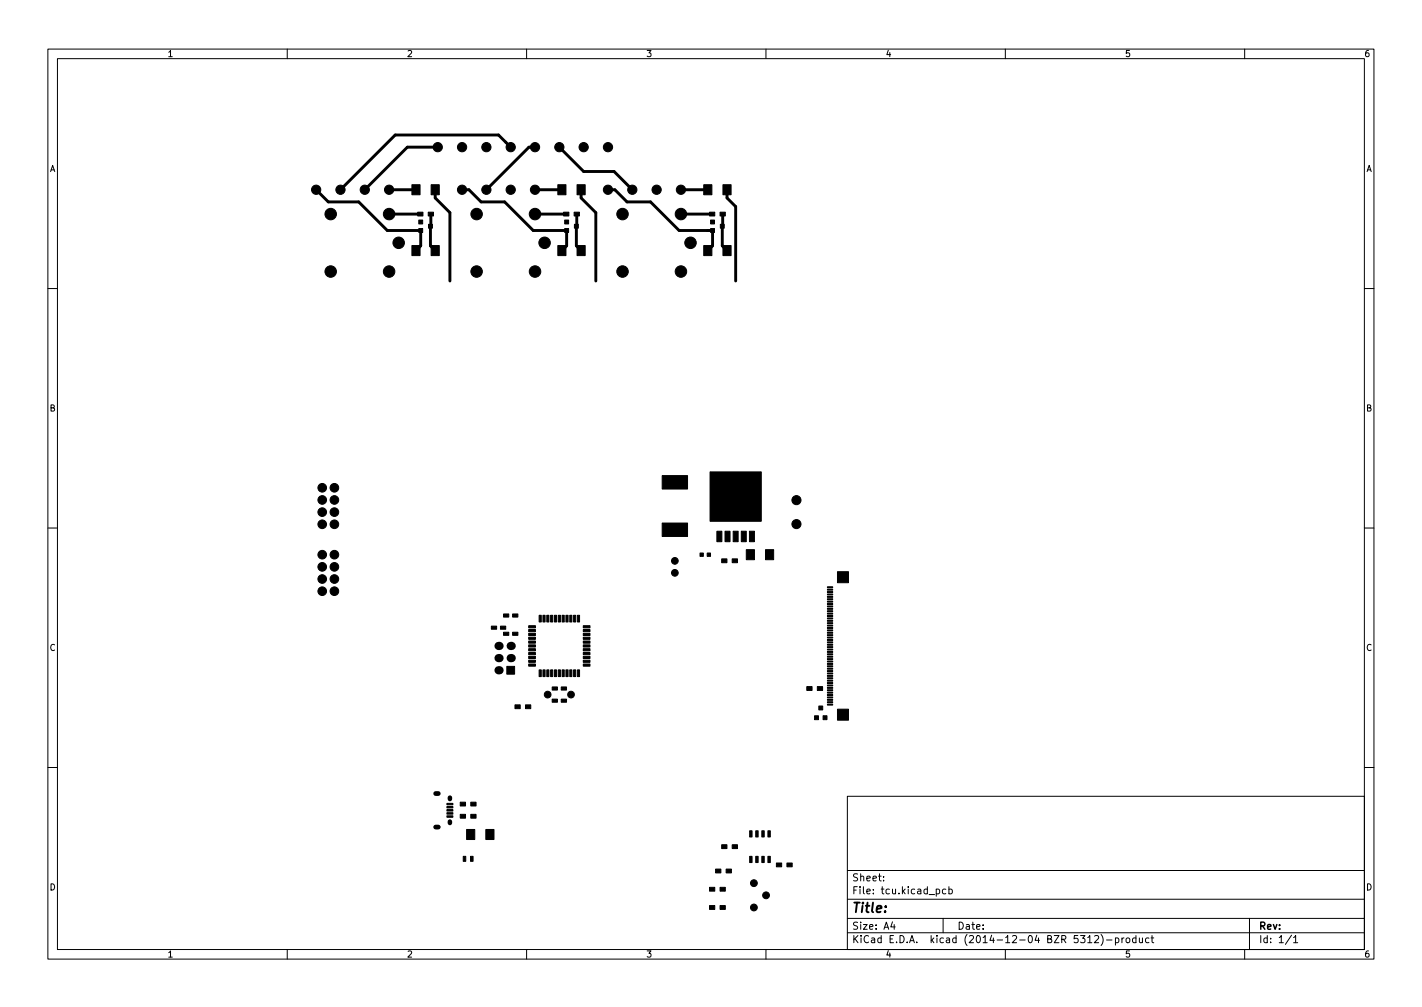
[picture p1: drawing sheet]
<svg xmlns="http://www.w3.org/2000/svg" width="297mm" height="210mm" viewBox="0 0 297 210" stroke-linecap="round" stroke-linejoin="round" font-family="sans-serif">
<defs><g id="words">
<text font-size="2.8" x="178" y="190.6">Title:</text>
<g font-size="2.1">
<text x="178" y="184">Sheet:</text>
<text x="178" y="186.7">File: tcu.kicad_pcb</text>
<text x="178" y="196.9">KiCad E.D.A. kicad (2014-12-04 BZR 5312)-product</text>
<text x="178" y="194.1">Size: A4</text>
<text x="200" y="194.1">Date:</text>
<text x="263" y="194.1">Rev:</text>
<text x="263" y="196.9">Id: 1/1</text>
</g>
<g font-size="1.8">
<text x="35" y="11.9">1</text>
<text x="85" y="11.9">2</text>
<text x="135" y="11.9">3</text>
<text x="185" y="11.9">4</text>
<text x="235" y="11.9">5</text>
<text x="285" y="11.9">6</text>
<text x="10.3" y="35.9">A</text>
<text x="285.3" y="35.9">A</text>
<text x="10.3" y="85.9">B</text>
<text x="285.3" y="85.9">B</text>
<text x="10.3" y="135.9">C</text>
<text x="285.3" y="135.9">C</text>
<text x="10.3" y="185.9">D</text>
<text x="285.3" y="185.9">D</text>
<text x="35" y="199.9">1</text>
<text x="85" y="199.9">2</text>
<text x="135" y="199.9">3</text>
<text x="185" y="199.9">4</text>
<text x="235" y="199.9">5</text>
<text x="285" y="199.9">6</text>
</g>
</g></defs>
<g fill="none" stroke="#000" stroke-width=".21">
<path d="M10 10.2h277v190.1h-277zM12 12.2h273v186.1h-273zM60 10.2v2M110 10.2v2M160 10.2v2M210 10.2v2M260 10.2v2M10 60.2h2M285 60.2h2M10 110.2h2M285 110.2h2M10 160.2h2"/>
<path d="M177 166.3h108v32h-108zM285 160.2h2M60 198.3v2M110 198.3v2M160 198.3v2M177 194.8h108M177 191.8h108M177 187.8h108M177 181.8h108M184.6 183.8v.1M184.6 183v.1M186.4 192.5l-.3 1h.9"/>
<path d="M186.8 193v1M195.6 185.7l.4-.1 .3 .3-.2 .7h-.5M197 191.8v3M197.6 185.7l-.5-.1-.2 .3 .1 .7h.6M198.2 185.7l.4-.1 .3 .3-.1 .7h-.6M198.2 185.1v1.5M210 198.3v2M227.2 195.8l.4-.5v1.5M227.2 196.8h.9M228.6 195.5l.6-.2 .3 .5-.9 1h.9M230 195.1a1.72 1.72 0 0 1 0 2.3M231.1 196.3h1.2"/>
<path d="M233 195.9l.4-.1 .3 .3-.1 .7h-.6M233 195.8v1.5M234.4 195.8v1M234.8 195.8l-.4 .3M235.3 196l.2-.2 .4 .2 .1 .5-.1 .3h-.4l-.2-.1zM237.3 195.9l-.4-.1-.3 .3 .1 .7h.6M237.3 195.3v1.5M238 195.8l.1 1h.3l.2-.1M238.6 195.8v1M240 195.9l-.4-.1-.3 .3 .1 .7h.6M240.4 195.8h.6M240.6 195.3v1.3l.4 .2"/>
<path d="M260 198.3v2M261 191.8v6.5M269.8 195.3l-1.3 1.9M270.2 195.8l.4-.5v1.5M270.2 196.8h.9"/>
</g>
<g fill="#000" stroke="#000" stroke-width=".21">
<path d="M86 38.6h1.7v2.1h-1.7zM86 51.3h1.7v2.1h-1.7zM87.3 44.3h1.1v.8h-1.1zM87.5 47.7h.8v.8h-.8zM87.5 45.9h.8v.9h-.8zM89.4 44.3h1.1v.8h-1.1zM90.1 38.6h1.7v2.1h-1.7zM90.1 51.3h1.7v2.1h-1.7zM89.5 46.8h.8v.8h-.8zM116.5 38.6h1.7v2.1h-1.7zM116.5 51.3h1.7v2.1h-1.7zM117.7 44.3h1.1v.8h-1.1z"/>
<path d="M118 47.7h.8v.8h-.8zM118 45.9h.8v.9h-.8zM119.9 44.3h1.1v.8h-1.1zM120.5 38.6h1.7v2.1h-1.7zM120.5 51.3h1.7v2.1h-1.7zM120 46.8h.8v.8h-.8zM147 38.6h1.7v2.1h-1.7zM147 51.3h1.7v2.1h-1.7zM148.2 44.3h1.1v.8h-1.1zM148.4 47.7h.9v.8h-.9zM148.4 45.9h.9v.9h-.9zM150.4 44.3h1.1v.8h-1.1z"/>
<path d="M151 38.6h1.7v2.1h-1.7zM151 51.3h1.7v2.1h-1.7zM150.5 46.8h.8v.8h-.8zM138.3 99.3h5.3v2.8h-5.3zM138.3 109.2h5.3v2.8h-5.3zM146.2 115.5h.7v.7h-.7zM147.7 115.5h.7v.7h-.7zM148.3 98.5h10.7v10.3h-10.7zM149.7 110.9h1.1v2.2h-1.1zM150.8 116.7h1.1v.8h-1.1zM151.4 110.9h1.1v2.2h-1.1zM152.9 116.7h1.1v.8h-1.1z"/>
<path d="M153.1 110.9h1.1v2.2h-1.1zM154.8 110.9h1.1v2.2h-1.1zM155.9 114.8h1.7v2.1h-1.7zM156.5 110.9h1.1v2.2h-1.1zM159.9 114.8h1.7v2.1h-1.7zM102.6 130.7h1.1v.7h-1.1zM104.5 130.7h1.1v.7h-1.1zM105.2 132h1.1v.7h-1.1zM105.2 128.2h1.1v.6h-1.1zM107.1 132h1.1v.7h-1.1zM107.1 128.2h1.1v.6h-1.1zM110.4 130.6h1.4v.5h-1.4z"/>
<path d="M110.4 131.4h1.4v.5h-1.4zM110.4 132.2h1.4v.5h-1.4zM110.4 133h1.4v.5h-1.4zM110.4 133.8h1.4v.5h-1.4zM110.4 134.6h1.4v.5h-1.4zM110.4 135.4h1.4v.5h-1.4zM110.4 136.2h1.4v.5h-1.4zM110.4 137h1.4v.5h-1.4zM110.4 137.8h1.4v.5h-1.4zM110.4 138.6h1.4v.5h-1.4zM112.6 128.5h.5v1.4h-.5zM113.4 128.5h.5v1.4h-.5z"/>
<path d="M114.2 128.5h.5v1.4h-.5zM115 128.5h.5v1.4h-.5zM115.8 128.5h.5v1.4h-.5zM116.6 128.5h.5v1.4h-.5zM117.4 128.5h.5v1.4h-.5zM118.2 128.5h.5v1.4h-.5zM119 128.5h.5v1.4h-.5zM119.8 128.5h.5v1.4h-.5zM120.6 128.5h.5v1.4h-.5zM121.8 138.6h1.4v.5h-1.4zM121.8 137.8h1.4v.5h-1.4zM121.8 137h1.4v.5h-1.4z"/>
<path d="M121.8 136.2h1.4v.5h-1.4zM121.8 135.4h1.4v.5h-1.4zM121.8 134.6h1.4v.5h-1.4zM121.8 133.8h1.4v.5h-1.4zM121.8 133h1.4v.5h-1.4zM121.8 132.2h1.4v.5h-1.4zM121.8 131.4h1.4v.5h-1.4zM121.8 130.6h1.4v.5h-1.4zM172.8 139.5h1.1v.2h-1.1zM172.8 139h1.1v.2h-1.1zM172.8 138.5h1.1v.2h-1.1zM172.8 138h1.1v.2h-1.1z"/>
<path d="M172.8 137.5h1.1v.2h-1.1zM172.8 137h1.1v.2h-1.1zM172.8 136.5h1.1v.2h-1.1zM172.8 136h1.1v.2h-1.1zM172.8 135.5h1.1v.2h-1.1zM172.8 135h1.1v.2h-1.1zM172.8 134.5h1.1v.2h-1.1zM172.8 134h1.1v.2h-1.1zM172.8 133.5h1.1v.2h-1.1zM172.8 133h1.1v.2h-1.1zM172.8 132.5h1.1v.2h-1.1zM172.8 132h1.1v.2h-1.1z"/>
<path d="M172.8 131.5h1.1v.2h-1.1zM172.8 131h1.1v.2h-1.1zM172.8 130.5h1.1v.2h-1.1zM172.8 130h1.1v.2h-1.1zM172.8 129.5h1.1v.2h-1.1zM172.8 129h1.1v.2h-1.1zM172.8 128.5h1.1v.2h-1.1zM172.8 128h1.1v.2h-1.1zM172.8 127.5h1.1v.2h-1.1zM172.8 127h1.1v.2h-1.1zM172.8 126.5h1.1v.2h-1.1zM172.8 126h1.1v.2h-1.1z"/>
<path d="M172.8 125.5h1.1v.2h-1.1zM172.8 125h1.1v.2h-1.1zM172.8 124.5h1.1v.2h-1.1zM172.8 124h1.1v.2h-1.1zM172.8 123.5h1.1v.2h-1.1zM172.8 123h1.1v.2h-1.1zM172.8 122.5h1.1v.2h-1.1zM174.9 119.4h2.3v2.3h-2.3zM105.9 139.1h1.6v1.7h-1.6zM107.6 147.2h1.1v.8h-1.1zM109.8 147.2h1.1v.8h-1.1zM112.6 139.9h.5v1.4h-.5z"/>
<path d="M113.4 139.9h.5v1.4h-.5zM114.2 139.9h.5v1.4h-.5zM115.3 143.4h1.1v.7h-1.1zM115.3 146h1.1v.6h-1.1zM115 139.9h.5v1.4h-.5zM115.8 139.9h.5v1.4h-.5zM116.6 139.9h.5v1.4h-.5zM117.2 143.4h1.1v.7h-1.1zM117.2 146h1.1v.6h-1.1zM117.4 139.9h.5v1.4h-.5zM118.2 139.9h.5v1.4h-.5zM119 139.9h.5v1.4h-.5z"/>
<path d="M119.8 139.9h.5v1.4h-.5zM120.6 139.9h.5v1.4h-.5zM168.5 143.4h1.1v.8h-1.1zM170.7 143.4h1.1v.8h-1.1zM170.2 149.4h.8v.9h-.8zM171 147.4h.9v.8h-.9zM171.9 149.4h.8v.9h-.8zM172.8 147h1.1v.2h-1.1zM172.8 146.5h1.1v.2h-1.1zM172.8 146h1.1v.2h-1.1zM172.8 145.5h1.1v.2h-1.1zM172.8 145h1.1v.2h-1.1z"/>
<path d="M172.8 144.5h1.1v.2h-1.1zM172.8 144h1.1v.2h-1.1zM172.8 143.5h1.1v.2h-1.1zM172.8 143h1.1v.2h-1.1zM172.8 142.5h1.1v.2h-1.1zM172.8 142h1.1v.2h-1.1zM172.8 141.5h1.1v.2h-1.1zM172.8 141h1.1v.2h-1.1zM172.8 140.5h1.1v.2h-1.1zM172.8 140h1.1v.2h-1.1zM174.9 148.1h2.3v2.3h-2.3zM93.4 167.7h1.2v.3h-1.2z"/>
<path d="M93.4 168.4h1.2v.3h-1.2zM93.4 169h1.2v.3h-1.2zM93.4 169.7h1.2v.3h-1.2zM93.4 170.3h1.2v.3h-1.2zM96.1 167.5h1.1v.8h-1.1zM96.1 170h1.1v.8h-1.1zM96.8 178.8h.5v1h-.5zM97.5 173.2h1.7v2.1h-1.7zM98.3 178.8h.5v1h-.5zM98.3 167.5h1.1v.8h-1.1zM98.3 170h1.1v.8h-1.1zM101.5 173.2h1.7v2.1h-1.7z"/>
<path d="M150.8 176.4h1.1v.8h-1.1zM152.9 176.4h1.1v.8h-1.1zM156.6 173.5h.5v1.3h-.5zM157.9 173.5h.5v1.3h-.5zM159.1 173.5h.5v1.3h-.5zM160.4 173.5h.5v1.3h-.5zM148.2 185.3h1.1v.8h-1.1zM148.2 189.1h1.1v.8h-1.1zM149.5 181.5h1.1v.8h-1.1zM150.4 185.3h1.1v.8h-1.1zM150.4 189.1h1.1v.8h-1.1zM151.7 181.5h1.1v.8h-1.1z"/>
<path d="M156.6 178.8h.5v1.3h-.5zM157.9 178.8h.5v1.3h-.5zM159.1 178.8h.5v1.3h-.5zM160.4 178.8h.5v1.3h-.5zM162.2 180.2h1.1v.8h-1.1zM164.4 180.2h1.1v.8h-1.1z"/>
<circle cx="66" cy="39.6" r=".97"/>
<circle cx="71.1" cy="39.6" r=".97"/>
<circle cx="76.2" cy="39.6" r=".97"/>
<circle cx="81.3" cy="39.6" r=".97"/>
<circle cx="91.4" cy="30.7" r=".97"/>
<circle cx="96.5" cy="30.7" r=".97"/>
<circle cx="96.5" cy="39.6" r=".97"/>
<circle cx="101.6" cy="30.7" r=".97"/>
<circle cx="101.6" cy="39.6" r=".97"/>
<circle cx="106.7" cy="30.7" r=".97"/>
<circle cx="106.7" cy="39.6" r=".97"/>
<circle cx="111.8" cy="30.7" r=".97"/>
<circle cx="111.8" cy="39.6" r=".97"/>
<circle cx="116.8" cy="30.7" r=".97"/>
<circle cx="121.9" cy="30.7" r=".97"/>
<circle cx="127" cy="39.6" r=".97"/>
<circle cx="127" cy="30.7" r=".97"/>
<circle cx="132.1" cy="39.6" r=".97"/>
<circle cx="137.2" cy="39.6" r=".97"/>
<circle cx="142.2" cy="39.6" r=".97"/>
<circle cx="69.1" cy="44.7" r="1.2"/>
<circle cx="69.1" cy="56.7" r="1.2"/>
<circle cx="81.3" cy="44.7" r="1.2"/>
<circle cx="81.3" cy="56.7" r="1.2"/>
<circle cx="83.3" cy="50.7" r="1.2"/>
<circle cx="99.6" cy="44.7" r="1.2"/>
<circle cx="99.6" cy="56.7" r="1.2"/>
<circle cx="111.8" cy="44.7" r="1.2"/>
<circle cx="111.8" cy="56.7" r="1.2"/>
<circle cx="113.8" cy="50.7" r="1.2"/>
<circle cx="130" cy="44.7" r="1.2"/>
<circle cx="130" cy="56.7" r="1.2"/>
<circle cx="142.2" cy="44.7" r="1.2"/>
<circle cx="142.2" cy="56.7" r="1.2"/>
<circle cx="144.2" cy="50.7" r="1.2"/>
<circle cx="67.3" cy="104.4" r=".9"/>
<circle cx="67.3" cy="109.5" r=".9"/>
<circle cx="67.3" cy="106.9" r=".9"/>
<circle cx="67.3" cy="101.8" r=".9"/>
<circle cx="67.3" cy="115.8" r=".9"/>
<circle cx="67.3" cy="118.4" r=".9"/>
<circle cx="69.8" cy="115.8" r=".9"/>
<circle cx="69.8" cy="109.5" r=".9"/>
<circle cx="69.8" cy="104.4" r=".9"/>
<circle cx="69.8" cy="106.9" r=".9"/>
<circle cx="69.8" cy="101.8" r=".9"/>
<circle cx="69.8" cy="118.4" r=".9"/>
<circle cx="141" cy="117.1" r=".7"/>
<circle cx="141" cy="119.6" r=".7"/>
<circle cx="166.4" cy="104.4" r=".95"/>
<circle cx="166.4" cy="109.4" r=".95"/>
<circle cx="67.3" cy="123.4" r=".9"/>
<circle cx="67.3" cy="120.9" r=".9"/>
<circle cx="69.8" cy="123.4" r=".9"/>
<circle cx="69.8" cy="120.9" r=".9"/>
<circle cx="114.4" cy="145" r=".7"/>
<circle cx="119.3" cy="145" r=".7"/>
<circle cx="157.5" cy="189.5" r=".71"/>
<circle cx="157.5" cy="184.4" r=".71"/>
<circle cx="160" cy="186.9" r=".71"/>
</g>
<path d="M94 166.5v.3M94 171.5v.3" fill="none" stroke="#000" stroke-width=".95"/>
<path d="M91 165.7h.6M91 172.7h.6" fill="none" stroke="#000" stroke-width="1"/>
<g fill="#000">
<circle cx="104.1" cy="139.9" r=".86"/>
<circle cx="104.1" cy="137.4" r=".86"/>
<circle cx="104.1" cy="134.9" r=".86"/>
<circle cx="106.7" cy="137.4" r=".86"/>
<circle cx="106.7" cy="134.9" r=".86"/>
</g>
<g fill="none" stroke="#000" stroke-width=".61">
<path d="M66 39.6l2.6 2.6h6.3l6 5.9h7v3.2l-1 1M81.3 39.6h5.6M90.9 39.6v1.7l3.1 3.1v14.3M91.4 30.7h-6.3l-8.9 8.9M96.5 39.6h1.5l2.5 2.6h4.9l6 5.9h7v3.2l-1 1M106.7 30.7l-2.6-2.5h-21.6l-11.4 11.4M111.8 30.7h-1.3l-8.9 8.9M111.8 39.6h5.6M116.8 30.7l5.1 5.1h6.4l3.8 3.8M121.4 39.6v1.7l3.1 3.1v14.3M127 39.6h1.4l2.6 2.6h4.9l6 5.9h6.9v3.2l-.9 1M142.2 39.6h5.7"/>
<path d="M151.9 39.6v1.7l1.8 1.8v15.6M81.3 44.7h6.5M90 44.7l-.1 6.6 1 1M111.8 44.7h6.5M120.5 44.7l-.1 6.6 1 1M142.2 44.7h6.6M151 44.7l-.1 6.6 1 1"/>
</g>
<use href="#words"/>
</svg>
